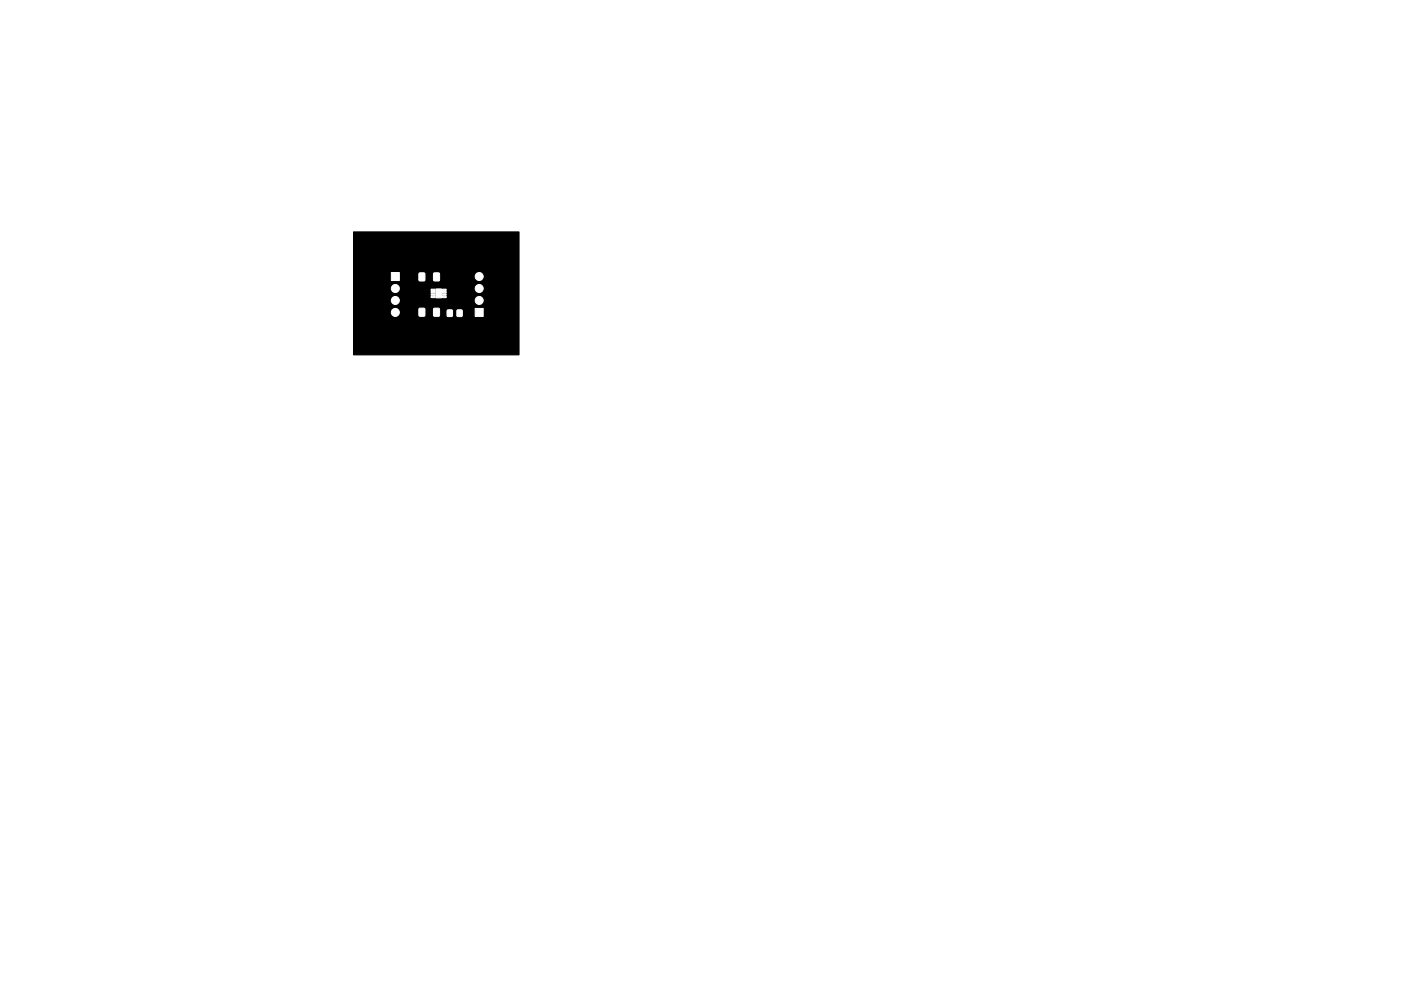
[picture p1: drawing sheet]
<svg xmlns="http://www.w3.org/2000/svg" width="297mm" height="210mm" viewBox="0 0 297 210" stroke-linecap="round" stroke-linejoin="round" font-family="sans-serif">
<path d="M75 49.2h35.1v26.1h-35.1z" fill="#000" stroke="#000" stroke-width=".21"/>
<g fill="#fff" stroke="#fff" stroke-width=".21">
<path d="M100.8 65.4h1.6v1.7h-1.6z"/>
<path d="M88.9 65.4h1.1v1.7h-1.1z"/>
<path d="M92 65.4h1.1v1.7h-1.1z"/>
<path d="M83 57.8h1.7v1.7h-1.7z"/>
<path d="M92 57.9h1.1v1.7h-1.1z"/>
<path d="M88.9 57.9h1.1v1.7h-1.1z"/>
<path d="M91.4 61.3h.8v.3h-.8z"/>
<path d="M91.4 61.8h.8v.3h-.8z"/>
<path d="M91.4 62.3h.8v.3h-.8z"/>
<path d="M91.4 62.8h.8v.3h-.8z"/>
<path d="M93.8 62.8h.8v.3h-.8z"/>
<path d="M93.8 62.3h.8v.3h-.8z"/>
<path d="M93.8 61.8h.8v.3h-.8z"/>
<path d="M93.8 61.3h.8v.3h-.8z"/>
<path d="M92.4 61.3h1.2v1.9h-1.2z"/>
<path d="M94.8 65.8h1.1v1.3h-1.1z"/>
<path d="M96.9 65.8h1.1v1.3h-1.1z"/>
<circle cx="101.6" cy="63.7" r=".85"/>
<circle cx="101.6" cy="61.2" r=".85"/>
<circle cx="101.6" cy="58.7" r=".85"/>
<circle cx="83.8" cy="61.2" r=".85"/>
<circle cx="83.8" cy="63.7" r=".85"/>
<circle cx="83.8" cy="66.3" r=".85"/>
</g>
</svg>
